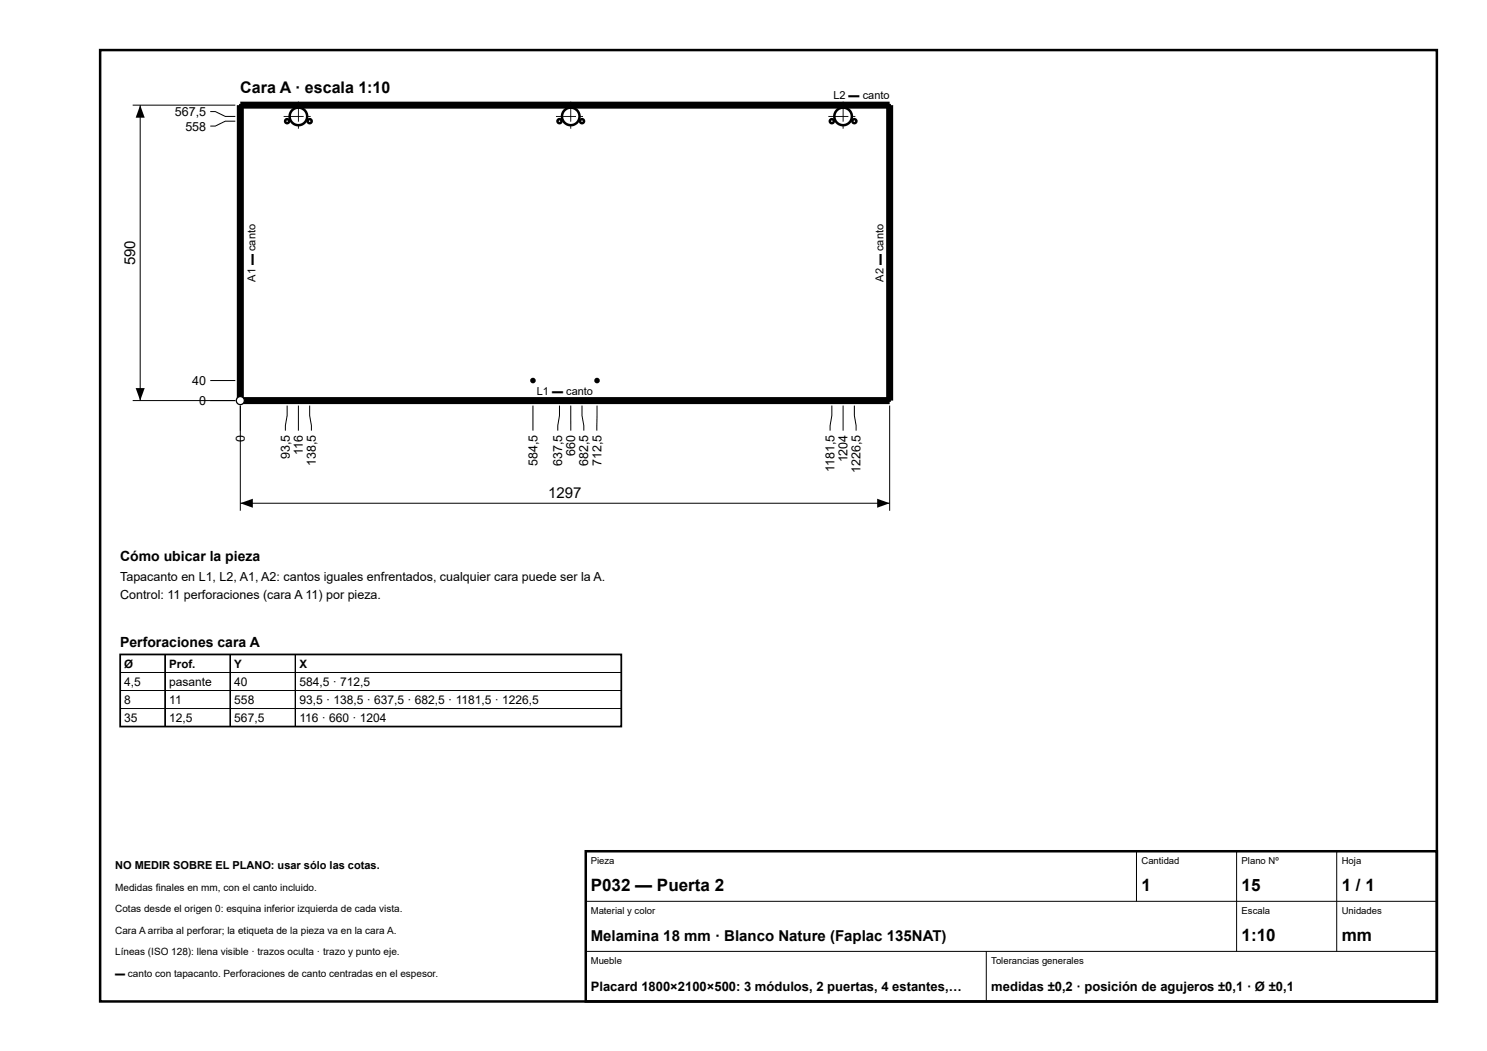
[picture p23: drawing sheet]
<svg xmlns="http://www.w3.org/2000/svg" width="297mm" height="210mm" viewBox="0 0 297 210" stroke-linecap="round" stroke-linejoin="round" font-family="sans-serif">
<defs><g id="words">
<g font-size="3.4">
<text x="118" y="178">P032 — Puerta 2</text>
<text x="228" y="178">1</text>
<text x="248" y="178">15</text>
<text x="268" y="178">1 / 1</text>
<text x="248" y="188">1:10</text>
<text x="268" y="188">mm</text>
</g>
<text font-size="3.2" x="48" y="18.5">Cara A · escala 1:10</text>
<g font-size="3">
<text x="27" y="53" transform="rotate(-90 27 53)">590</text>
<text x="109.5" y="99.5">1297</text>
<text x="118" y="188">Melamina 18 mm · Blanco Nature (Faplac 135NAT)</text>
</g>
<g font-size="2.8">
<text x="24" y="112">Cómo ubicar la pieza</text>
<text x="24" y="129.2">Perforaciones cara A</text>
</g>
<g font-size="2.6">
<text x="118" y="198">Placard 1800×2100×500: 3 módulos, 2 puertas, 4 estantes,…</text>
<text x="198" y="198">medidas ±0,2 · posición de agujeros ±0,1 · Ø ±0,1</text>
</g>
<g font-size="2.5">
<text x="34.9" y="23.2">567,5</text>
<text x="37" y="26.1">558</text>
<text x="38.4" y="76.9">40</text>
<text x="39.8" y="80.9">0</text>
<text x="48.9" y="88.2" transform="rotate(-90 48.9 88.2)">0</text>
<text x="57.9" y="91.7" transform="rotate(-90 57.9 91.7)">93,5</text>
<text x="60.5" y="90.8" transform="rotate(-90 60.5 90.8)">116</text>
<text x="63.1" y="93" transform="rotate(-90 63.1 93)">138,5</text>
<text x="107.4" y="93" transform="rotate(-90 107.4 93)">584,5</text>
<text x="112.3" y="93" transform="rotate(-90 112.3 93)">637,5</text>
<text x="114.9" y="91" transform="rotate(-90 114.9 91)">660</text>
<text x="117.5" y="93" transform="rotate(-90 117.5 93)">682,5</text>
<text x="120.1" y="93" transform="rotate(-90 120.1 93)">712,5</text>
<text x="166.7" y="94.3" transform="rotate(-90 166.7 94.3)">1181,5</text>
<text x="169.3" y="92.4" transform="rotate(-90 169.3 92.4)">1204</text>
<text x="171.9" y="94.4" transform="rotate(-90 171.9 94.4)">1226,5</text>
<text x="24" y="116">Tapacanto en L1, L2, A1, A2: cantos iguales enfrentados, cualquier cara puede ser la A.</text>
<text x="24" y="119.6">Control: 11 perforaciones (cara A 11) por pieza.</text>
</g>
<g font-size="2.4">
<text x="24.8" y="137">4,5</text>
<text x="33.8" y="137">pasante</text>
<text x="46.8" y="137">40</text>
<text x="59.8" y="137">584,5 · 712,5</text>
<text x="24.8" y="140.6">8</text>
<text x="33.8" y="140.6">11</text>
<text x="46.8" y="140.6">558</text>
<text x="59.8" y="140.6">93,5 · 138,5 · 637,5 · 682,5 · 1181,5 · 1226,5</text>
<text x="24.8" y="144.2">35</text>
<text x="33.8" y="144.2">12,5</text>
<text x="46.8" y="144.2">567,5</text>
<text x="59.8" y="144.2">116 · 660 · 1204</text>
</g>
<g font-size="2.3">
<text x="24.8" y="133.4">Ø</text>
<text x="33.8" y="133.4">Prof.</text>
<text x="46.8" y="133.4">Y</text>
<text x="59.8" y="133.4">X</text>
</g>
<g font-size="2.2">
<text x="166.5" y="19.8">L2 ▬ canto</text>
<text x="51" y="56.2" transform="rotate(-90 51 56.2)">A1 ▬ canto</text>
<text x="176.5" y="56.2" transform="rotate(-90 176.5 56.2)">A2 ▬ canto</text>
<text x="107.2" y="78.8">L1 ▬ canto</text>
<text x="23" y="173.6">NO MEDIR SOBRE EL PLANO: usar sólo las cotas.</text>
</g>
<g font-size="2">
<text x="23" y="177.9">Medidas finales en mm, con el canto incluido.</text>
<text x="23" y="182.2">Cotas desde el origen 0: esquina inferior izquierda de cada vista.</text>
<text x="23" y="186.5">Cara A arriba al perforar; la etiqueta de la pieza va en la cara A.</text>
<text x="23" y="190.8">Líneas (ISO 128): llena visible · trazos oculta · trazo y punto eje.</text>
<text x="23" y="195.1">▬ canto con tapacanto. Perforaciones de canto centradas en el espesor.</text>
</g>
<g font-size="1.9">
<text x="118" y="172.6">Pieza</text>
<text x="228" y="172.6">Cantidad</text>
<text x="248" y="172.6">Plano Nº</text>
<text x="268" y="172.6">Hoja</text>
<text x="118" y="182.6">Material y color</text>
<text x="248" y="182.6">Escala</text>
<text x="268" y="182.6">Unidades</text>
<text x="118" y="192.6">Mueble</text>
<text x="198" y="192.6">Tolerancias generales</text>
</g>
</g></defs>
<g fill="none" stroke="#000" stroke-width=".5">
<path d="M20 10h267v190h-267zM48 21h129.7v59h-129.7zM117 170h170v30h-170z"/>
<circle cx="57.4" cy="24.2" r=".4"/>
<circle cx="59.6" cy="23.2" r="1.75"/>
<circle cx="61.9" cy="24.2" r=".4"/>
<circle cx="111.8" cy="24.2" r=".4"/>
<circle cx="114" cy="23.2" r="1.75"/>
<circle cx="116.2" cy="24.2" r=".4"/>
<circle cx="166.1" cy="24.2" r=".4"/>
<circle cx="168.4" cy="23.2" r="1.75"/>
<circle cx="170.6" cy="24.2" r=".4"/>
<circle cx="106.4" cy="76" r=".3"/>
<circle cx="119.2" cy="76" r=".3"/>
</g>
<g fill="none" stroke="#000" stroke-width=".2">
<path d="M42 22.3h1l2 .9h2M47 24.2h-2l-2 1h-1M42 80h5M42 76h5M48 81v5M57.4 81v2l-.4 2v1M59.6 81v5M61.9 81v2l.3 2v1M106.5 81v5M111.8 81v2l-.4 2v1M114 81v5M116.2 81v2l.4 2v1"/>
<path d="M119.2 81v5M166.1 81v2l-.3 2v1M168.4 81v5M170.6 81v2l.4 2v1M117 180h170M227 170v10M247 170v20M267 170v20M117 190h170M197 190v10"/>
</g>
<path d="M48 21h129.7v59h-129.7z" fill="none" stroke="#000" stroke-width="1.4" stroke-linecap="butt"/>
<g fill="#000">
<path d="M56.7 23.2h4v.1h-4zM61.5 23.2h.6v.1h-.6z"/>
<path d="M59.5 20.3h.2v4h-.2zM59.5 25.1h.2v.6h-.2z"/>
<path d="M111.1 23.2h4v.1h-4zM115.9 23.2h.5v.1h-.5z"/>
<path d="M113.9 20.3h.2v4h-.2zM113.9 25.1h.2v.6h-.2z"/>
<path d="M165.4 23.2h4v.1h-4zM170.2 23.2h.6v.1h-.6z"/>
<path d="M168.3 20.3h.2v4h-.2zM168.3 25.1h.2v.6h-.2z"/>
</g>
<circle cx="48" cy="80" r=".8" fill="#fff"/>
<circle cx="48" cy="80" r=".8" fill="none" stroke="#000" stroke-width=".25"/>
<path d="M26.5 21h20.5M28 21v59M26.5 80h20.5M48 81v21M177.7 81v21M48 100.5h129.7M24 134.3h100.1M24 137.9h100.1M33 130.7v14.4M46 130.7v14.4M59 130.7v14.4M24 141.5h100.1" fill="none" stroke="#000" stroke-width=".2"/>
<path d="M28 21l.9 2.5h-1.8zM27.1 77.5h1.8l-.9 2.5zM48 100.5l2.5-.9v1.8zM175.2 99.6l2.5 .9-2.5 .9z" fill="#000"/>
<path d="M24 130.7h100.1v14.4h-100.1z" fill="none" stroke="#000" stroke-width=".35"/>
<use href="#words"/>
</svg>
